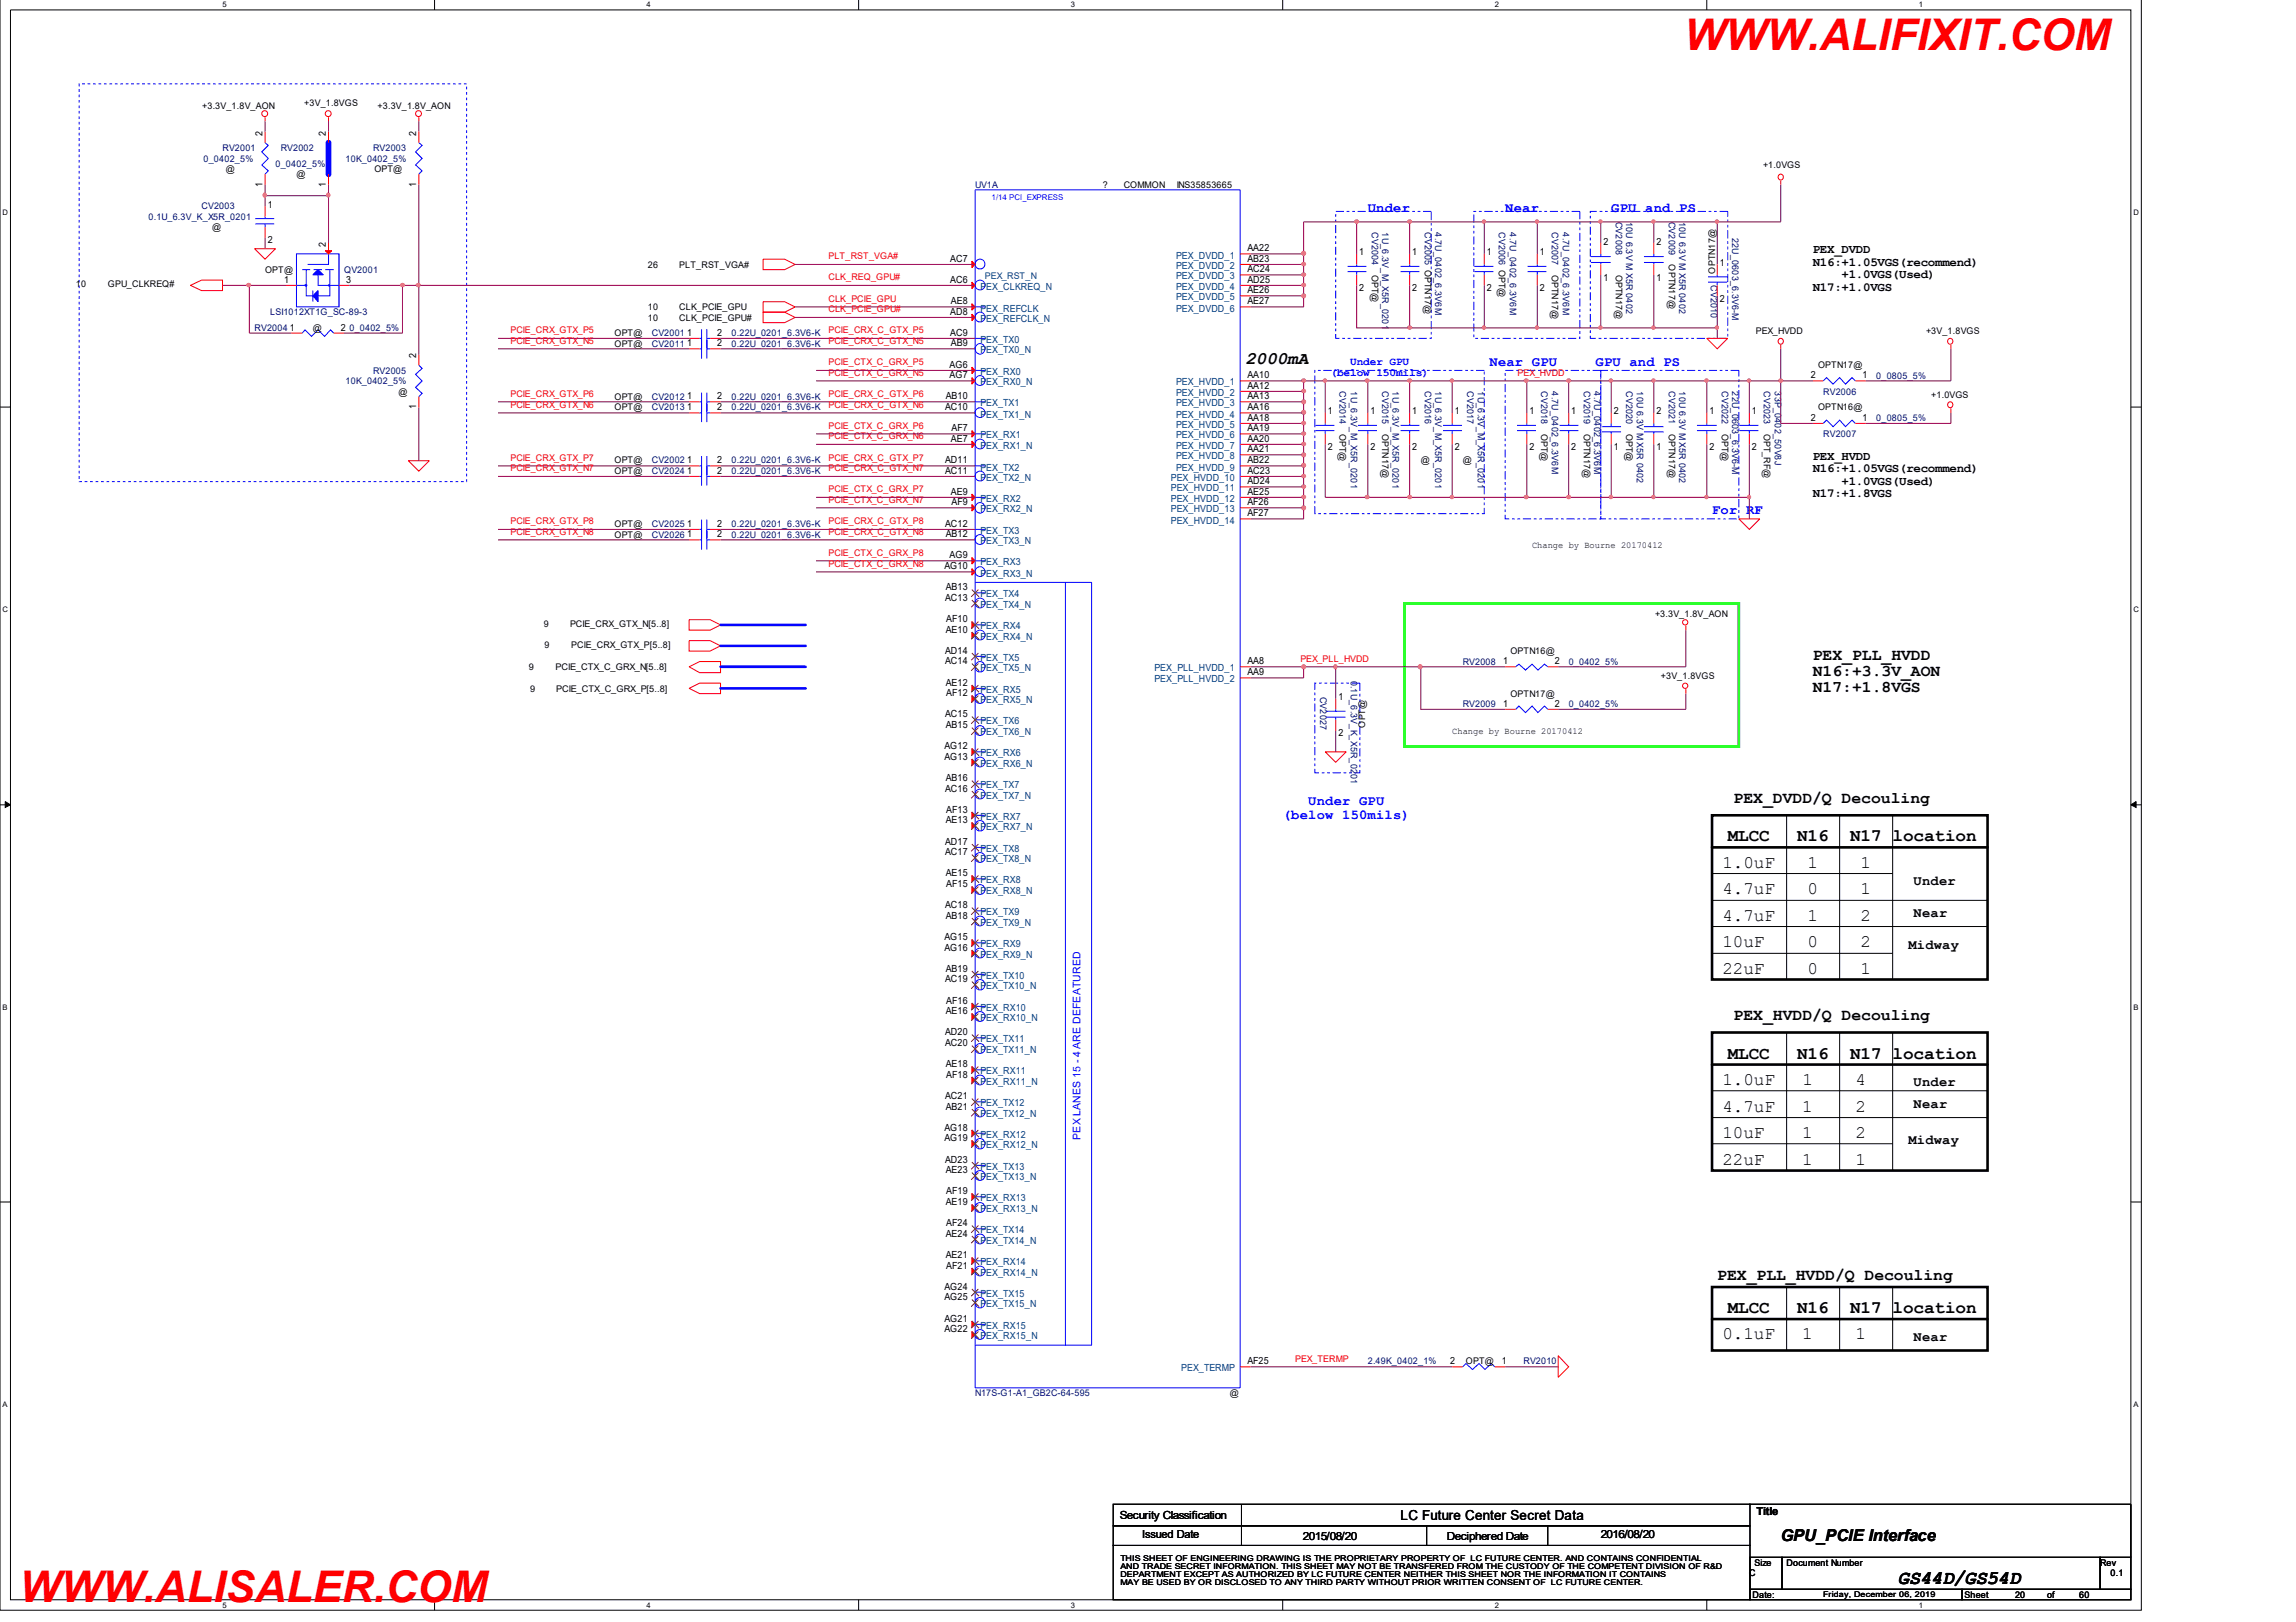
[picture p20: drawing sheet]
<svg xmlns="http://www.w3.org/2000/svg" width="297mm" height="210mm" viewBox="0 0 297 210" stroke-linecap="round" stroke-linejoin="round" font-family="sans-serif">
<defs><g id="words">
<g font-size="5.6" fill="#f00">
<text x="217.9" y="6.4">WWW.ALIFIXIT.COM</text>
<text x="2.5" y="207.3">WWW.ALISALER.COM</text>
</g>
<text font-size="2.5" x="245.5" y="205">GS44D/GS54D</text>
<g font-size="2.3">
<text x="161.1" y="47.1">2000mA</text>
<text x="222.8" y="112.3">1.0uF</text>
<text x="223.5" y="108.8">MLCC</text>
<text x="232.5" y="108.8">N16</text>
<text x="233.9" y="112.3">1</text>
<text x="239.4" y="108.8">N17</text>
<text x="240.7" y="112.3">1</text>
<text x="244.9" y="108.8">location</text>
<text x="222.8" y="119.1">4.7uF</text>
<text x="222.8" y="115.7">4.7uF</text>
<text x="233.9" y="119.1">1</text>
<text x="233.9" y="115.7">0</text>
<text x="240.7" y="119.1">2</text>
<text x="240.7" y="115.7">1</text>
<text x="222.8" y="122.5">10uF</text>
<text x="233.9" y="122.5">0</text>
<text x="240.7" y="122.5">2</text>
<text x="222.8" y="126">22uF</text>
<text x="233.9" y="126">0</text>
<text x="240.7" y="126">1</text>
<text x="223.5" y="137">MLCC</text>
<text x="232.5" y="137">N16</text>
<text x="239.4" y="137">N17 location</text>
<text x="222.8" y="140.4">1.0uF</text>
<text x="222.8" y="143.9">4.7uF</text>
<text x="233.2" y="143.9">1</text>
<text x="233.2" y="140.4">1</text>
<text x="240" y="140.4">4</text>
<text x="240" y="143.9">2</text>
<text x="222.8" y="147.2">10uF</text>
<text x="233.2" y="147.2">1</text>
<text x="240" y="147.2">2</text>
<text x="222.8" y="150.7">22uF</text>
<text x="233.2" y="150.7">1</text>
<text x="240" y="150.7">1</text>
<text x="222.8" y="173.3">0.1uF</text>
<text x="223.5" y="169.9">MLCC</text>
<text x="232.5" y="169.9">N16</text>
<text x="233.2" y="173.3">1</text>
<text x="239.4" y="169.9">N17</text>
<text x="240" y="173.3">1</text>
<text x="244.9" y="169.9">location</text>
</g>
<g font-size="2.1">
<text x="234.5" y="85.4">PEX_PLL_HVDD</text>
<text x="234.5" y="87.5">N16:+3.3V_AON</text>
<text x="234.5" y="89.6">N17:+1.8VGS</text>
<text x="224.3" y="103.9">PEX_DVDD/Q Decouling</text>
<text x="224.3" y="132">PEX_HVDD/Q Decouling</text>
<text x="222.2" y="165.6">PEX_PLL_HVDD/Q Decouling</text>
<text x="230.4" y="199.4">GPU_PCIE Interface</text>
</g>
<g font-size="1.8" fill="#00f">
<text x="177" y="27.4">Under</text>
<text x="194.7" y="27.4">Near</text>
<text x="208.5" y="27.4">GPU and PS</text>
<text x="192.7" y="47.3">Near GPU</text>
<text x="206.4" y="47.3">GPU and PS</text>
<text x="221.5" y="66.5">For RF</text>
<text x="165.9" y="106">(below 150mils)</text>
<text x="169.2" y="104.2">Under GPU</text>
</g>
<g font-size="1.8">
<text x="247.6" y="114.5">Under</text>
<text x="247.6" y="118.6">Near</text>
<text x="246.9" y="122.8">Midway</text>
<text x="247.6" y="140.6">Under</text>
<text x="247.6" y="143.4">Near</text>
<text x="246.9" y="148.1">Midway</text>
<text x="247.6" y="173.5">Near</text>
<text x="181.2" y="196.7">LC Future Center Secret Data</text>
</g>
<g font-size="1.6">
<text x="234.5" y="32.8">PEX_DVDD</text>
<text x="234.5" y="34.4">N16:+1.05VGS(recommend)</text>
<text x="238.3" y="36">+1.0VGS(Used)</text>
<text x="234.5" y="37.6">N17:+1.0VGS</text>
<text x="234.5" y="59.5">PEX_HVDD</text>
<text x="234.5" y="61.1">N16:+1.05VGS(recommend)</text>
<text x="234.5" y="64.4">N17:+1.8VGS</text>
<text x="238.3" y="62.8">+1.0VGS(Used)</text>
</g>
<g font-size="1.4" fill="#00f">
<text x="174.7" y="47.2">Under GPU</text>
<text x="172.1" y="48.6">(below 150mils)</text>
<text x="139.8" y="147.5" transform="rotate(-90 139.8 147.5)">PEX LANES 15 - 4 ARE DEFEATURED</text>
</g>
<g font-size="1.4">
<text x="144.9" y="196.5">Security Classification</text>
<text x="227.2" y="196.1">Title</text>
<text x="147.7" y="199.1">Issued Date</text>
<text x="168.6" y="199.2">2015/08/20</text>
<text x="187.2" y="199.2">Deciphered Date</text>
<text x="207.1" y="199.1">2016/08/20</text>
</g>
<g font-size="1.3">
<text x="34" y="17.5" transform="rotate(-90 34 17.5)">2</text>
<text x="42.2" y="17.5" transform="rotate(-90 42.2 17.5)">2</text>
<text x="53.8" y="17.5" transform="rotate(-90 53.8 17.5)">2</text>
<text x="34" y="24.1" transform="rotate(-90 34 24.1)">1</text>
<text x="34.6" y="26.9">1</text>
<text x="42.2" y="24.1" transform="rotate(-90 42.2 24.1)">1</text>
<text x="53.8" y="24.1" transform="rotate(-90 53.8 24.1)">1</text>
<text x="34.6" y="31.5">2</text>
<text x="42.2" y="31.9" transform="rotate(-90 42.2 31.9)">2</text>
<text x="122.9" y="33.9">AC7</text>
<text x="161.4" y="35.2">AC24</text>
<text x="161.4" y="33.9">AB23</text>
<text x="161.4" y="32.5">AA22</text>
<text x="175.9" y="33">1</text>
<text x="182.7" y="33">1</text>
<text x="192.4" y="33">1</text>
<text x="199.2" y="33">1</text>
<text x="207.4" y="31.7">2</text>
<text x="214.3" y="31.7">2</text>
<text x="222.5" y="34.4">1</text>
<text x="36.7" y="36.6">1</text>
<text x="44.8" y="36.6">3</text>
<text x="122.9" y="40.7">AD8</text>
<text x="122.9" y="36.6">AC6</text>
<text x="123" y="39.4">AE8</text>
<text x="161.4" y="39.4">AE27</text>
<text x="161.4" y="37.9">AE26</text>
<text x="161.4" y="36.6">AD25</text>
<text x="175.9" y="37.7">2</text>
<text x="182.7" y="37.7">2</text>
<text x="192.4" y="37.7">2</text>
<text x="199.2" y="37.7">2</text>
<text x="207.4" y="36.3">1</text>
<text x="214.3" y="36.3">1</text>
<text x="222.5" y="39">2</text>
<text x="37.5" y="42.8">1</text>
<text x="44.1" y="42.8">2</text>
<text x="53.8" y="46.3" transform="rotate(-90 53.8 46.3)">2</text>
<text x="88.9" y="44.8">1</text>
<text x="88.9" y="43.4">1</text>
<text x="92.8" y="44.8">2</text>
<text x="92.8" y="43.4">2</text>
<text x="122.9" y="47.6">AG6</text>
<text x="122.9" y="43.4">AC9</text>
<text x="123" y="44.8">AB9</text>
<text x="53.8" y="52.9" transform="rotate(-90 53.8 52.9)">1</text>
<text x="88.9" y="51.7">1</text>
<text x="88.9" y="53.1">1</text>
<text x="92.8" y="51.7">2</text>
<text x="92.8" y="53.1">2</text>
<text x="122.3" y="53.1">AC10</text>
<text x="122.3" y="51.7">AB10</text>
<text x="122.9" y="49">AG7</text>
<text x="161.4" y="53.1">AA16</text>
<text x="161.4" y="51.7">AA13</text>
<text x="161.4" y="50.3">AA12</text>
<text x="161.4" y="49">AA10</text>
<text x="171.8" y="53.6">1</text>
<text x="177.3" y="53.6">1</text>
<text x="182.7" y="53.6">1</text>
<text x="188.2" y="53.6">1</text>
<text x="197.9" y="53.6">1</text>
<text x="203.3" y="53.6">1</text>
<text x="208.8" y="53.6">2</text>
<text x="214.3" y="53.6">2</text>
<text x="221.1" y="53.6">1</text>
<text x="226.7" y="53.6">1</text>
<text x="234.3" y="49">2</text>
<text x="241" y="49">1</text>
<text x="88.9" y="60">1</text>
<text x="92.8" y="60">2</text>
<text x="122.3" y="60">AD11</text>
<text x="123" y="57.2">AE7</text>
<text x="123.1" y="55.8">AF7</text>
<text x="161.4" y="60">AB22</text>
<text x="161.4" y="58.5">AA21</text>
<text x="161.4" y="57.2">AA20</text>
<text x="161.4" y="55.8">AA19</text>
<text x="161.4" y="54.5">AA18</text>
<text x="171.8" y="58.3">2</text>
<text x="177.3" y="58.3">2</text>
<text x="182.7" y="58.3">2</text>
<text x="188.2" y="58.3">2</text>
<text x="197.9" y="58.3">2</text>
<text x="203.3" y="58.3">2</text>
<text x="208.8" y="58.3">1</text>
<text x="214.3" y="58.3">1</text>
<text x="221.1" y="58.3">2</text>
<text x="226.7" y="58.3">2</text>
<text x="234.3" y="54.5">2</text>
<text x="241" y="54.5">1</text>
<text x="88.9" y="61.3">1</text>
<text x="92.8" y="61.3">2</text>
<text x="122.3" y="61.3">AC11</text>
<text x="123" y="64">AE9</text>
<text x="123.1" y="65.4">AF9</text>
<text x="161.4" y="65.4">AF26</text>
<text x="161.4" y="64">AE25</text>
<text x="161.4" y="62.7">AD24</text>
<text x="161.4" y="61.3">AC23</text>
<text x="88.9" y="68.2">1</text>
<text x="88.9" y="69.5">1</text>
<text x="92.8" y="68.2">2</text>
<text x="92.8" y="69.5">2</text>
<text x="122.3" y="68.2">AC12</text>
<text x="122.3" y="69.5">AB12</text>
<text x="161.4" y="66.8">AF27</text>
<text x="122.2" y="73.7">AG10</text>
<text x="122.3" y="77.7">AC13</text>
<text x="122.3" y="76.4">AB13</text>
<text x="122.9" y="72.2">AG9</text>
<text x="122.3" y="81.9">AE10</text>
<text x="122.4" y="80.5">AF10</text>
<text x="122.3" y="86">AC14</text>
<text x="122.3" y="84.6">AD14</text>
<text x="122.3" y="88.7">AE12</text>
<text x="161.4" y="87.4">AA9</text>
<text x="161.4" y="86">AA8</text>
<text x="194.5" y="86">1</text>
<text x="201.2" y="86">2</text>
<text x="122.3" y="92.8">AC15</text>
<text x="122.3" y="94.2">AB15</text>
<text x="122.4" y="90.1">AF12</text>
<text x="173.1" y="90.6">1</text>
<text x="173.1" y="95.3">2</text>
<text x="194.5" y="91.5">1</text>
<text x="201.2" y="91.5">2</text>
<text x="122.2" y="98.3">AG13</text>
<text x="122.2" y="97">AG12</text>
<text x="122.3" y="101.1">AB16</text>
<text x="122.3" y="102.5">AC16</text>
<text x="122.3" y="106.5">AE13</text>
<text x="122.4" y="105.2">AF13</text>
<text x="122.3" y="110.7">AC17</text>
<text x="122.3" y="109.3">AD17</text>
<text x="122.3" y="113.4">AE15</text>
<text x="122.3" y="117.5">AC18</text>
<text x="122.3" y="118.9">AB18</text>
<text x="122.4" y="114.8">AF15</text>
<text x="122.2" y="123">AG16</text>
<text x="122.2" y="121.7">AG15</text>
<text x="122.3" y="125.7">AB19</text>
<text x="122.3" y="127.1">AC19</text>
<text x="122.3" y="131.2">AE16</text>
<text x="122.4" y="129.9">AF16</text>
<text x="122.3" y="135.4">AC20</text>
<text x="122.3" y="134">AD20</text>
<text x="122.3" y="142.3">AC21</text>
<text x="122.3" y="143.6">AB21</text>
<text x="122.3" y="138.1">AE18</text>
<text x="122.4" y="139.5">AF18</text>
<text x="122.2" y="147.7">AG19</text>
<text x="122.2" y="146.3">AG18</text>
<text x="122.3" y="150.5">AD23</text>
<text x="122.3" y="156">AE19</text>
<text x="122.3" y="151.8">AE23</text>
<text x="122.4" y="154.5">AF19</text>
<text x="122.3" y="160">AE24</text>
<text x="122.4" y="158.7">AF24</text>
<text x="122.2" y="166.9">AG24</text>
<text x="122.3" y="162.8">AE21</text>
<text x="122.4" y="164.2">AF21</text>
<text x="122.2" y="172.4">AG22</text>
<text x="122.2" y="171">AG21</text>
<text x="122.2" y="168.2">AG25</text>
<text x="161.4" y="176.5">AF25</text>
<text x="187.6" y="176.5">2</text>
<text x="194.3" y="176.5">1</text>
</g>
<g font-size="1.3" fill="#004080">
<text x="152.1" y="34.8">PEX_DVDD_2</text>
<text x="152.1" y="33.5">PEX_DVDD_1</text>
<text x="126.8" y="41.7">PEX_REFCLK_N</text>
<text x="126.8" y="40.3">PEX_REFCLK</text>
<text x="126.8" y="37.5">PEX_CLKREQ_N</text>
<text x="152.1" y="40.3">PEX_DVDD_6</text>
<text x="152.1" y="38.9">PEX_DVDD_5</text>
<text x="152.1" y="37.5">PEX_DVDD_4</text>
<text x="152.1" y="36.2">PEX_DVDD_3</text>
<text x="126.8" y="45.7">PEX_TX0_N</text>
<text x="126.8" y="44.4">PEX_TX0</text>
<text x="126.8" y="52.6">PEX_TX1</text>
<text x="126.8" y="49.9">PEX_RX0_N</text>
<text x="126.8" y="48.5">PEX_RX0</text>
<text x="152.1" y="52.6">PEX_HVDD_3</text>
<text x="152.1" y="51.2">PEX_HVDD_2</text>
<text x="152.1" y="49.9">PEX_HVDD_1</text>
<text x="126.8" y="58.1">PEX_RX1_N</text>
<text x="126.8" y="56.7">PEX_RX1</text>
<text x="126.8" y="54">PEX_TX1_N</text>
<text x="152.1" y="59.5">PEX_HVDD_8</text>
<text x="152.1" y="58.1">PEX_HVDD_7</text>
<text x="152.1" y="56.7">PEX_HVDD_6</text>
<text x="152.1" y="55.4">PEX_HVDD_5</text>
<text x="152.1" y="54">PEX_HVDD_4</text>
<text x="126.8" y="65">PEX_RX2</text>
<text x="126.8" y="62.2">PEX_TX2_N</text>
<text x="126.8" y="60.9">PEX_TX2</text>
<text x="151.5" y="65">PEX_HVDD_12</text>
<text x="151.5" y="63.6">PEX_HVDD_11</text>
<text x="151.5" y="62.2">PEX_HVDD_10</text>
<text x="152.1" y="60.9">PEX_HVDD_9</text>
<text x="126.8" y="70.5">PEX_TX3_N</text>
<text x="126.8" y="69.1">PEX_TX3</text>
<text x="126.8" y="66.3">PEX_RX2_N</text>
<text x="151.5" y="67.7">PEX_HVDD_14</text>
<text x="151.5" y="66.3">PEX_HVDD_13</text>
<text x="126.8" y="77.3">PEX_TX4</text>
<text x="126.8" y="74.6">PEX_RX3_N</text>
<text x="126.8" y="73.2">PEX_RX3</text>
<text x="126.8" y="82.8">PEX_RX4_N</text>
<text x="126.8" y="81.5">PEX_RX4</text>
<text x="126.8" y="78.7">PEX_TX4_N</text>
<text x="126.8" y="89.7">PEX_RX5</text>
<text x="126.8" y="86.9">PEX_TX5_N</text>
<text x="126.8" y="85.5">PEX_TX5</text>
<text x="149.4" y="88.3">PEX_PLL_HVDD_2</text>
<text x="149.4" y="86.9">PEX_PLL_HVDD_1</text>
<text x="126.8" y="95.2">PEX_TX6_N</text>
<text x="126.8" y="93.7">PEX_TX6</text>
<text x="126.8" y="91">PEX_RX5_N</text>
<text x="126.8" y="99.2">PEX_RX6_N</text>
<text x="126.8" y="97.9">PEX_RX6</text>
<text x="126.8" y="107.5">PEX_RX7_N</text>
<text x="126.8" y="106.1">PEX_RX7</text>
<text x="126.8" y="103.4">PEX_TX7_N</text>
<text x="126.8" y="102">PEX_TX7</text>
<text x="126.8" y="111.6">PEX_TX8_N</text>
<text x="126.8" y="110.3">PEX_TX8</text>
<text x="126.8" y="119.8">PEX_TX9_N</text>
<text x="126.8" y="118.5">PEX_TX9</text>
<text x="126.8" y="115.8">PEX_RX8_N</text>
<text x="126.8" y="114.3">PEX_RX8</text>
<text x="126.8" y="124">PEX_RX9_N</text>
<text x="126.8" y="122.6">PEX_RX9</text>
<text x="126.8" y="130.8">PEX_RX10</text>
<text x="126.8" y="128">PEX_TX10_N</text>
<text x="126.8" y="126.7">PEX_TX10</text>
<text x="126.8" y="136.3">PEX_TX11_N</text>
<text x="126.8" y="134.9">PEX_TX11</text>
<text x="126.8" y="132.2">PEX_RX10_N</text>
<text x="126.8" y="143.2">PEX_TX12</text>
<text x="126.8" y="140.4">PEX_RX11_N</text>
<text x="126.8" y="139">PEX_RX11</text>
<text x="126.8" y="148.6">PEX_RX12_N</text>
<text x="126.8" y="147.2">PEX_RX12</text>
<text x="126.8" y="144.5">PEX_TX12_N</text>
<text x="126.8" y="155.5">PEX_RX13</text>
<text x="126.8" y="152.8">PEX_TX13_N</text>
<text x="126.8" y="151.4">PEX_TX13</text>
<text x="126.8" y="161">PEX_TX14_N</text>
<text x="126.8" y="159.6">PEX_TX14</text>
<text x="126.8" y="156.9">PEX_RX13_N</text>
<text x="126.8" y="167.8">PEX_TX15</text>
<text x="126.8" y="165.1">PEX_RX14_N</text>
<text x="126.8" y="163.8">PEX_RX14</text>
<text x="126.8" y="173.3">PEX_RX15_N</text>
<text x="126.8" y="172">PEX_RX15</text>
<text x="126.8" y="169.2">PEX_TX15_N</text>
<text x="152.8" y="177.5">PEX_TERMP</text>
</g>
<g font-size="1.2">
<text x="26.2" y="14.1">+3.3V_1.8V_AON</text>
<text x="39.4" y="13.7">+3V_1.8VGS</text>
<text x="48.9" y="14.1">+3.3V_1.8V_AON</text>
<text x="29.2" y="22.3">@</text>
<text x="38.4" y="23">@</text>
<text x="48.4" y="22.3">OPT@</text>
<text x="228.1" y="21.7">+1.0VGS</text>
<text x="27.4" y="29.8">@</text>
<text x="142.7" y="24.3">?</text>
<text x="145.4" y="24.3">COMMON</text>
<text x="152.2" y="24.3">INS35853665</text>
<text x="34.3" y="35.3">OPT@</text>
<text x="83.8" y="34.6">26</text>
<text x="87.9" y="34.6">PLT_RST_VGA#</text>
<text x="177.5" y="35.6" transform="rotate(90 177.5 35.6)">OPT@</text>
<text x="200.7" y="35.6" transform="rotate(90 200.7 35.6)">OPTN17@</text>
<text x="209" y="35.6" transform="rotate(90 209 35.6)">OPTN17@</text>
<text x="215.9" y="34.2" transform="rotate(90 215.9 34.2)">OPTN17@</text>
<text x="221.9" y="35.4" transform="rotate(-90 221.9 35.4)">OPTN17@</text>
<text x="9.8" y="37.2">10</text>
<text x="14" y="37.2">GPU_CLKREQ#</text>
<text x="83.8" y="40.1">10</text>
<text x="83.8" y="41.5">10</text>
<text x="87.9" y="40.1">CLK_PCIE_GPU</text>
<text x="87.9" y="41.5">CLK_PCIE_GPU#</text>
<text x="40.5" y="42.9">@</text>
<text x="79.5" y="44.9">OPT@</text>
<text x="79.5" y="43.5">OPT@</text>
<text x="227.2" y="43.3">PEX_HVDD</text>
<text x="235.2" y="47.7">OPTN17@</text>
<text x="249.2" y="43.3">+3V_1.8VGS</text>
<text x="51.6" y="51.1">@</text>
<text x="79.5" y="51.7">OPT@</text>
<text x="79.5" y="53.1">OPT@</text>
<text x="235.2" y="53.1">OPTN16@</text>
<text x="249.9" y="51.5">+1.0VGS</text>
<text x="79.5" y="60">OPT@</text>
<text x="173.3" y="56.1" transform="rotate(90 173.3 56.1)">OPT@</text>
<text x="178.8" y="56.1" transform="rotate(90 178.8 56.1)">OPTN17@</text>
<text x="183.8" y="60">@</text>
<text x="189.2" y="60">@</text>
<text x="199.4" y="56.1" transform="rotate(90 199.4 56.1)">OPT@</text>
<text x="204.9" y="56.1" transform="rotate(90 204.9 56.1)">OPTN17@</text>
<text x="210.4" y="56.1" transform="rotate(90 210.4 56.1)">OPT@</text>
<text x="215.9" y="56.1" transform="rotate(90 215.9 56.1)">OPTN17@</text>
<text x="222.8" y="56.1" transform="rotate(90 222.8 56.1)">OPT@</text>
<text x="228.2" y="56.1" transform="rotate(90 228.2 56.1)">OPT_RF@</text>
<text x="79.5" y="61.4">OPT@</text>
<text x="79.5" y="68.3">OPT@</text>
<text x="79.5" y="69.6">OPT@</text>
<text x="198.2" y="71">Change by Bourne 20170412</text>
<text x="70.4" y="81.1">9</text>
<text x="70.4" y="83.8">9</text>
<text x="73.7" y="81.1">PCIE_CRX_GTX_N[5..8]</text>
<text x="73.9" y="83.8">PCIE_CRX_GTX_P[5..8]</text>
<text x="214.1" y="79.9">+3.3V_1.8V_AON</text>
<text x="68.4" y="86.7">9</text>
<text x="68.6" y="89.5">9</text>
<text x="71.9" y="86.7">PCIE_CTX_C_GRX_N[5..8]</text>
<text x="72" y="89.5">PCIE_CTX_C_GRX_P[5..8]</text>
<text x="195.4" y="84.7">OPTN16@</text>
<text x="214.9" y="87.8">+3V_1.8VGS</text>
<text x="176.6" y="94.2" transform="rotate(-90 176.6 94.2)">OPT@</text>
<text x="187.9" y="95">Change by Bourne 20170412</text>
<text x="195.4" y="90.2">OPTN17@</text>
<text x="189.7" y="176.5">OPT@</text>
<text x="159.1" y="180.7">@</text>
<text x="226.3" y="204">C</text>
<text x="227" y="202.6">Size</text>
<text x="231.1" y="202.6">Document Number</text>
<text x="271.7" y="202.6">Rev</text>
<text x="273" y="204">0.1</text>
<text x="226.7" y="206.8">Date:</text>
<text x="254.2" y="206.8">Sheet</text>
<text x="260.7" y="206.8">20</text>
<text x="264.8" y="206.8">of</text>
<text x="269" y="206.8">60</text>
</g>
<g font-size="1.2" fill="#000080">
<text x="26.3" y="20.9">0_0402_5%</text>
<text x="28.8" y="19.6">RV2001</text>
<text x="35.6" y="21.6">0_0402_5%</text>
<text x="36.3" y="19.6">RV2002</text>
<text x="44.7" y="20.9">10K_0402_5%</text>
<text x="48.3" y="19.6">RV2003</text>
<text x="19.2" y="28.5">0.1U_6.3V_K_X5R_0201</text>
<text x="26.1" y="27.1">CV2003</text>
<text x="126.2" y="24.3">UV1A</text>
<text x="209" y="28.7" transform="rotate(90 209 28.7)">CV2008</text>
<text x="210.4" y="28.7" transform="rotate(90 210.4 28.7)">10U 6.3V M X5R 0402</text>
<text x="215.9" y="28.7" transform="rotate(90 215.9 28.7)">CV2009</text>
<text x="217.3" y="28.7" transform="rotate(90 217.3 28.7)">10U 6.3V M X5R 0402</text>
<text x="44.5" y="35.3">QV2001</text>
<text x="177.5" y="30.1" transform="rotate(90 177.5 30.1)">CV2004</text>
<text x="178.8" y="30.1" transform="rotate(90 178.8 30.1)">1U_6.3V_M_X5R_0201</text>
<text x="184.3" y="30.1" transform="rotate(90 184.3 30.1)">CV2005 OPTN17@</text>
<text x="185.7" y="30.1" transform="rotate(90 185.7 30.1)">4.7U_0402_6.3V6M</text>
<text x="193.9" y="30.1" transform="rotate(90 193.9 30.1)">CV2006 OPT@</text>
<text x="195.3" y="30.1" transform="rotate(90 195.3 30.1)">4.7U_0402_6.3V6M</text>
<text x="200.7" y="30.1" transform="rotate(90 200.7 30.1)">CV2007</text>
<text x="202.2" y="30.1" transform="rotate(90 202.2 30.1)">4.7U_0402_6.3V6M</text>
<text x="224.1" y="30.7" transform="rotate(90 224.1 30.7)">22U_0603_6.3V6-M</text>
<text x="35" y="40.8">LSI1012XT1G_SC-89-3</text>
<text x="221.3" y="36.9" transform="rotate(90 221.3 36.9)">CV2010</text>
<text x="32.9" y="42.9">RV2004</text>
<text x="45.2" y="42.9">0_0402_5%</text>
<text x="84.3" y="44.9">CV2011</text>
<text x="84.3" y="43.5">CV2001</text>
<text x="94.7" y="44.9">0.22U_0201_6.3V6-K</text>
<text x="94.7" y="43.5">0.22U_0201_6.3V6-K</text>
<text x="44.7" y="49.7">10K_0402_5%</text>
<text x="48.3" y="48.4">RV2005</text>
<text x="84.3" y="51.7">CV2012</text>
<text x="84.3" y="53.1">CV2013</text>
<text x="94.7" y="51.7">0.22U_0201_6.3V6-K</text>
<text x="94.7" y="53.1">0.22U_0201_6.3V6-K</text>
<text x="173.3" y="50.6" transform="rotate(90 173.3 50.6)">CV2014</text>
<text x="174.8" y="50.6" transform="rotate(90 174.8 50.6)">1U_6.3V_M_X5R_0201</text>
<text x="178.8" y="50.6" transform="rotate(90 178.8 50.6)">CV2015</text>
<text x="180.2" y="50.6" transform="rotate(90 180.2 50.6)">1U_6.3V_M_X5R_0201</text>
<text x="184.3" y="50.6" transform="rotate(90 184.3 50.6)">CV2016</text>
<text x="185.7" y="50.6" transform="rotate(90 185.7 50.6)">1U_6.3V_M_X5R_0201</text>
<text x="189.8" y="50.6" transform="rotate(90 189.8 50.6)">CV2017</text>
<text x="191.2" y="50.6" transform="rotate(90 191.2 50.6)">1U_6.3V_M_X5R_0201</text>
<text x="199.4" y="50.6" transform="rotate(90 199.4 50.6)">CV2018</text>
<text x="200.7" y="50.6" transform="rotate(90 200.7 50.6)">4.7U_0402_6.3V6M</text>
<text x="204.9" y="50.6" transform="rotate(90 204.9 50.6)">CV2019</text>
<text x="206.2" y="50.6" transform="rotate(90 206.2 50.6)">4.7U_0402_6.3V6M</text>
<text x="210.4" y="50.6" transform="rotate(90 210.4 50.6)">CV2020</text>
<text x="211.8" y="50.6" transform="rotate(90 211.8 50.6)">10U 6.3V M X5R 0402</text>
<text x="215.9" y="50.6" transform="rotate(90 215.9 50.6)">CV2021</text>
<text x="217.3" y="50.6" transform="rotate(90 217.3 50.6)">10U 6.3V M X5R 0402</text>
<text x="222.8" y="50.6" transform="rotate(90 222.8 50.6)">CV2022</text>
<text x="224.1" y="50.6" transform="rotate(90 224.1 50.6)">22U_0603_6.3V6-M</text>
<text x="228.2" y="50.6" transform="rotate(90 228.2 50.6)">CV2023</text>
<text x="229.6" y="50.6" transform="rotate(90 229.6 50.6)">33P_0402_50V8J</text>
<text x="235.9" y="51.1">RV2006</text>
<text x="242.7" y="49">0_0805_5%</text>
<text x="84.3" y="60">CV2002</text>
<text x="94.7" y="60">0.22U_0201_6.3V6-K</text>
<text x="235.9" y="56.6">RV2007</text>
<text x="242.7" y="54.5">0_0805_5%</text>
<text x="84.3" y="61.4">CV2024</text>
<text x="94.7" y="61.4">0.22U_0201_6.3V6-K</text>
<text x="84.3" y="68.3">CV2025</text>
<text x="84.3" y="69.6">CV2026</text>
<text x="94.7" y="68.3">0.22U_0201_6.3V6-K</text>
<text x="94.7" y="69.6">0.22U_0201_6.3V6-K</text>
<text x="174.8" y="88.1" transform="rotate(90 174.8 88.1)">0.1U_6.3V_K_X5R_0201</text>
<text x="189.2" y="86">RV2008</text>
<text x="202.9" y="86">0_0402_5%</text>
<text x="170.8" y="90.2" transform="rotate(90 170.8 90.2)">CV2027</text>
<text x="189.2" y="91.5">RV2009</text>
<text x="202.9" y="91.5">0_0402_5%</text>
<text x="177" y="176.5">2.49K_0402_1%</text>
<text x="197.1" y="176.5">RV2010</text>
<text x="126.2" y="180.7">N17S-G1-A1_GB2C-64-595</text>
</g>
<g font-size="1.2" fill="#f00">
<text x="107.2" y="33.5">PLT_RST_VGA#</text>
<text x="107.2" y="39">CLK_PCIE_GPU</text>
<text x="107.2" y="40.4">CLK_PCIE_GPU#</text>
<text x="107.2" y="36.3">CLK_REQ_GPU#</text>
<text x="66" y="43.1">PCIE_CRX_GTX_P5</text>
<text x="66" y="44.5">PCIE_CRX_GTX_N5</text>
<text x="107.2" y="47.3">PCIE_CTX_C_GRX_P5</text>
<text x="107.2" y="43.1">PCIE_CRX_C_GTX_P5</text>
<text x="107.2" y="44.5">PCIE_CRX_C_GTX_N5</text>
<text x="66" y="51.3">PCIE_CRX_GTX_P6</text>
<text x="66" y="52.8">PCIE_CRX_GTX_N6</text>
<text x="107.2" y="48.6">PCIE_CTX_C_GRX_N5</text>
<text x="107.2" y="51.3">PCIE_CRX_C_GTX_P6</text>
<text x="107.2" y="52.8">PCIE_CRX_C_GTX_N6</text>
<text x="196.3" y="48.6">PEX_HVDD</text>
<text x="66" y="59.6">PCIE_CRX_GTX_P7</text>
<text x="107.2" y="56.8">PCIE_CTX_C_GRX_N6</text>
<text x="107.2" y="55.5">PCIE_CTX_C_GRX_P6</text>
<text x="107.2" y="59.6">PCIE_CRX_C_GTX_P7</text>
<text x="66" y="61">PCIE_CRX_GTX_N7</text>
<text x="107.2" y="65">PCIE_CTX_C_GRX_N7</text>
<text x="107.2" y="63.7">PCIE_CTX_C_GRX_P7</text>
<text x="107.2" y="61">PCIE_CRX_C_GTX_N7</text>
<text x="66" y="69.2">PCIE_CRX_GTX_N8</text>
<text x="66" y="67.8">PCIE_CRX_GTX_P8</text>
<text x="107.2" y="71.9">PCIE_CTX_C_GRX_P8</text>
<text x="107.2" y="69.2">PCIE_CRX_C_GTX_N8</text>
<text x="107.2" y="67.8">PCIE_CRX_C_GTX_P8</text>
<text x="107.2" y="73.3">PCIE_CTX_C_GRX_N8</text>
<text x="168.2" y="85.6">PEX_PLL_HVDD</text>
<text x="167.6" y="176.2">PEX_TERMP</text>
</g>
<text font-size="1.2" fill="#004080" x="127.4" y="36.2">PEX_RST_N</text>
<g font-size="1">
<text x="28.8" y=".9">5</text>
<text x="83.7" y=".9">4</text>
<text x="138.5" y=".9">3</text>
<text x="193.4" y=".9">2</text>
<text x="248.2" y=".9">1</text>
<text x=".3" y="27.8">D</text>
<text x="276" y="27.8">D</text>
<text x=".3" y="79.2">C</text>
<text x="276" y="79.2">C</text>
<text x=".3" y="130.7">B</text>
<text x="276" y="130.7">B</text>
<text x=".3" y="182">A</text>
<text x="276" y="182">A</text>
<text x="144.9" y="202">THIS SHEET OF ENGINEERING DRAWING IS THE PROPRIETARY PROPERTY OF LC FUTURE CENTER. AND CONTAINS CONFIDENTIAL</text>
<text x="144.9" y="203">AND TRADE SECRET INFORMATION. THIS SHEET MAY NOT BE TRANSFERED FROM THE CUSTODY OF THE COMPETENT DIVISION OF R&amp;D</text>
<text x="28.8" y="208">5</text>
<text x="83.7" y="208">4</text>
<text x="138.5" y="208">3</text>
<text x="144.9" y="204.1">DEPARTMENT EXCEPT AS AUTHORIZED BY LC FUTURE CENTER NEITHER THIS SHEET NOR THE INFORMATION IT CONTAINS</text>
<text x="144.9" y="205.1">MAY BE USED BY OR DISCLOSED TO ANY THIRD PARTY WITHOUT PRIOR WRITTEN CONSENT OF LC FUTURE CENTER.</text>
<text x="193.4" y="208">2</text>
<text x="235.9" y="206.7">Friday, December 06, 2019</text>
<text x="248.2" y="208">1</text>
</g>
<text font-size="1" fill="#00f" x="128.3" y="25.9">1/14 PCI_EXPRESS</text>
</g></defs>
<path d="M0 -.1v208.5h277v-208.5M1.4 1.3h274.3v205.7h-274.3z" fill="none" stroke="#000" stroke-width=".13"/>
<g fill="#fff">
<path d="M28.8 .1h.4v1h-.4z"/>
<path d="M28.8 207.2h.4v1h-.4z"/>
</g>
<path d="M56.2 -.1v1.4M56.2 207v1.4" fill="none" stroke="#000" stroke-width=".13"/>
<g fill="#fff">
<path d="M83.7 .1h.4v1h-.4z"/>
<path d="M83.7 207.2h.4v1h-.4z"/>
</g>
<path d="M111.1 -.1v1.4M111.1 207v1.4" fill="none" stroke="#000" stroke-width=".13"/>
<g fill="#fff">
<path d="M138.5 .1h.4v1h-.4z"/>
<path d="M138.5 207.2h.4v1h-.4z"/>
</g>
<path d="M165.9 -.1v1.4M165.9 207v1.4" fill="none" stroke="#000" stroke-width=".13"/>
<g fill="#fff">
<path d="M193.4 .1h.4v1h-.4z"/>
<path d="M193.4 207.2h.4v1h-.4z"/>
</g>
<path d="M220.8 -.1v1.4M220.8 207v1.4" fill="none" stroke="#000" stroke-width=".13"/>
<g fill="#fff">
<path d="M248.2 .1h.5v1h-.5z"/>
<path d="M248.2 207.2h.5v1h-.5z"/>
<path d="M.3 26.9h.5v1.1h-.5z"/>
<path d="M276 26.9h.5v1.1h-.5z"/>
<path d="M.3 78.3h.5v1h-.5z"/>
<path d="M276 78.3h.5v1h-.5z"/>
</g>
<path d="M0 52.7h1.4M275.7 52.7h1.3" fill="none" stroke="#000" stroke-width=".13"/>
<g fill="#fff">
<path d="M.3 129.8h.5v1h-.5z"/>
<path d="M276 129.8h.5v1h-.5z"/>
</g>
<path d="M0 104.2h1.4M275.7 104.2h1.3" fill="none" stroke="#000" stroke-width=".13"/>
<path d="M.7 103.7l.7 .5-.7 .3zM275.7 104.2l.7-.5v.8z" fill="#000" stroke="#000" stroke-width=".13"/>
<g fill="#fff">
<path d="M.3 181.2h.5v1h-.5z"/>
<path d="M276 181.2h.5v1h-.5z"/>
</g>
<g fill="none" stroke="#000" stroke-width=".13">
<path d="M221.5 113h23.4M221.5 119.9h35.6M221.5 116.5h35.6M231.1 105.5v21.3M238 105.5v21.3M244.9 105.5v21.3M221.5 123.4h23.4M231.1 133.6v17.9M238 133.6v17.9M244.9 133.6v17.9M0 155.5h1.4M221.5 141.2h35.6"/>
<path d="M221.5 148h23.4M221.5 144.6h35.6M275.7 155.5h1.3M231.1 166.6v8.2M238 166.6v8.2M244.9 166.6v8.2M144 194.7h82.4v2.8h-82.4zM144 197.5h82.4v2.5h-82.4zM144 200h82.4v7h-82.4zM160.6 194.7v5.3M184.6 197.5v2.5M200.2 197.5v2.5"/>
<path d="M226.3 194.7h49.4v6.8M226.4 205.7h27.4v1.3h-27.4zM226.4 201.5h4.1v4.2h-4.1zM230.5 201.5h41.2v4.2h-41.2zM253.8 205.7h21.9v1.3h-21.9zM271.7 201.5h4v4.2h-4z"/>
</g>
<path d="M10.2 10.9h50.2v51.4h-50.2z" fill="none" stroke="#00f" stroke-width=".13" stroke-dasharray=".4 .4 .4 .4 .4 .4 .4 .4" stroke-linecap="butt"/>
<path d="M172.8 27.4h12.4v16.4h-12.4zM190.7 27.4h13.7v16.4h-13.7zM205.7 27.4h17.8v16.4h-17.8zM170.1 47.9h21.9v18.6h-21.9zM194.7 47.9h12.4v19.3h-12.4zM207.1 47.9h17.9v19.3h-17.9zM170.1 88.4h5.8v11.6h-5.8z" fill="none" stroke="#00f" stroke-width=".13" stroke-dasharray="1.1 .4 .4 .4 .4 .4" stroke-linecap="butt"/>
<path d="M221.5 105.5h35.6v21.3h-35.6zM221.5 109.7h35.6M221.5 133.6h35.6v17.9h-35.6zM221.5 137.8h35.6M221.5 166.6h35.6v8.2h-35.6zM221.5 170.7h35.6" fill="none" stroke="#000" stroke-width=".34"/>
<path d="M181.7 78.1h43.3v18.5h-43.3z" fill="none" stroke="#0f0" stroke-width=".34"/>
<g fill="none" stroke="#f00" stroke-width=".13">
<path d="M34.3 15.2v.5M34.3 17v1.5M42.5 15.2v.5M42.5 17v1.5M54.2 15.2v.5M54.2 17v1.5M24.6 36.9l1.5-.6h2.7v1.3h-2.7zM32.9 32.2h2.7l-1.3 1.3zM34.3 22.5v1.4M34.3 26.7v1.3M34.3 29.4v1.3M37 36.9h1.4"/>
<path d="M42.5 31.4v1.5M42.5 22.5v1.4M43.9 36.9h1.3M54.2 22.5v1.4M98.7 39h2.8l1.4 .7-1.4 .7h-2.8zM98.7 33.5h2.8l1.4 .7-1.4 .7h-2.8zM126.2 39.7h.1M126.2 36.9h.1M126.2 34.2h.1M160.4 39.7h1.4M160.4 38.3h1.4M160.4 36.9h1.4"/>
<path d="M160.4 35.6h1.4M160.4 34.2h1.4M160.4 32.9h1.4M175.5 32.9v1.3M175.5 35.6v1.3M182.4 32.9v1.3M182.4 35.6v1.3M192 32.9v1.3M192 35.6v1.3M198.9 32.9v1.3M198.9 35.6v1.3M207.1 34.2v1.4"/>
<path d="M207.1 31.4v1.5M214 34.2v1.4M214 31.4v1.5M222.2 34.2v1.4M222.2 36.9v1.4M230.4 23.4v.5M37.7 43.1h1.4M43.2 43.1h1.3M52.8 59.6h2.7l-1.3 1.4zM54.2 51.3v1.5M54.2 45.9v1.4M89.2 45.1h1.3"/>
<path d="M89.2 52h1.3M89.2 53.4h1.3M89.2 43.8h1.3M91.9 45.1h1.3M91.9 52h1.3M91.9 53.4h1.3M91.9 43.8h1.3M98.7 40.4h2.8l1.4 .7-1.4 .7h-2.8zM126.2 57.5h.1M126.2 56.1h.1M126.2 53.4h.1M126.2 52h.1"/>
<path d="M126.2 49.3h.1M126.2 47.9h.1M126.2 45.1h.1M126.2 43.8h.1M126.2 41.1h.1M160.4 58.9h1.4M160.4 57.5h1.4M160.4 56.1h1.4M160.4 54.8h1.4M160.4 53.4h1.4M160.4 52h1.4M160.4 50.6h1.4"/>
<path d="M160.4 49.3h1.4M171.4 53.4v1.4M171.4 56.1v1.4M177 53.4v1.4M177 56.1v1.4M182.4 53.4v1.4M182.4 56.1v1.4M187.9 53.4v1.4M187.9 56.1v1.4M197.5 53.4v1.4M197.5 56.1v1.4M202.9 53.4v1.4"/>
<path d="M202.9 56.1v1.4M208.4 56.1v1.4M208.4 53.4v1.4M214 56.1v1.4M214 53.4v1.4M220.8 43.8h2.7l-1.3 1.3zM220.8 53.4v1.4M220.8 56.1v1.4M226.3 53.4v1.4M226.3 56.1v1.4M230.4 44.6v.5M234.5 49.3h1.4"/>
<path d="M234.5 54.8h1.4M240 49.3h1.4M240 54.8h1.4M252.4 52.8v.6M252.4 44.6v.5M89.2 61.7h1.3M89.2 68.5h1.3M89.2 69.9h1.3M89.2 60.3h1.3M91.9 61.7h1.3M91.9 68.5h1.3M91.9 69.9h1.3"/>
<path d="M91.9 60.3h1.3M126.2 78.1h.1M126.2 76.7h.1M126.2 74h.1M126.2 72.6h.1M126.2 69.9h.1M126.2 68.5h.1M126.2 65.7h.1M126.2 64.4h.1M126.2 61.7h.1M126.2 60.3h.1M160.4 67.2h1.4"/>
<path d="M160.4 65.7h1.4M160.4 64.4h1.4M160.4 63h1.4M160.4 61.7h1.4M160.4 60.3h1.4M225 67.2h2.7l-1.4 1.3zM89.2 86.3l1.3-.7h2.7v1.5h-2.7zM89.2 89.1l1.3-.7h2.7v1.4h-2.7zM89.2 82.9h2.7l1.3 .7-1.3 .7h-2.7zM89.2 80.2h2.7l1.3 .7-1.3 .6h-2.7zM126.2 98.7h.1M126.2 97.3h.1"/>
<path d="M126.2 94.6h.1M126.2 93.1h.1M126.2 90.4h.1M126.2 89.1h.1M126.2 86.3h.1M126.2 84.9h.1M126.2 82.2h.1M126.2 80.9h.1M160.4 87.7h1.4M160.4 86.3h1.4M171.4 97.3h2.8l-1.4 1.4zM172.8 90.4v1.4"/>
<path d="M172.8 93.1v1.5M194.7 91.8h1.4M194.7 86.3h1.4M200.2 91.8h1.4M200.2 86.3h1.4M218.1 81v.5M218.1 89.2v.6M126.2 119.2h.1M126.2 117.9h.1M126.2 115.2h.1M126.2 113.7h.1M126.2 111h.1"/>
<path d="M126.2 109.7h.1M126.2 106.9h.1M126.2 105.5h.1M126.2 102.8h.1M126.2 101.4h.1M126.2 139.8h.1M126.2 138.4h.1M126.2 135.7h.1M126.2 134.3h.1M126.2 131.6h.1M126.2 130.2h.1M126.2 127.4h.1"/>
<path d="M126.2 126.1h.1M126.2 123.4h.1M126.2 122h.1M126.2 159h.1M126.2 156.3h.1M126.2 154.9h.1M126.2 152.2h.1M126.2 150.8h.1M126.2 148h.1M126.2 146.7h.1M126.2 143.9h.1M126.2 142.6h.1"/>
<path d="M126.2 172.7h.1M126.2 171.4h.1M126.2 168.6h.1M126.2 167.2h.1M126.2 164.5h.1M126.2 163.2h.1M126.2 160.4h.1M160.4 176.9h1.4M187.9 176.9h1.3M193.4 176.9h1.3M201.6 175.4l1.3 1.5-1.3 1.3z"/>
<circle cx="34.2" cy="14.7" r=".38"/>
<circle cx="42.5" cy="14.7" r=".38"/>
<circle cx="54.1" cy="14.7" r=".38"/>
<circle cx="230.4" cy="22.9" r=".36"/>
<circle cx="230.4" cy="44.2" r=".36"/>
<circle cx="252.3" cy="44.2" r=".36"/>
<circle cx="252.3" cy="52.4" r=".36"/>
<circle cx="218" cy="88.7" r=".34"/>
<circle cx="218" cy="80.5" r=".34"/>
</g>
<g fill="none" stroke="#00f" stroke-width=".13">
<path d="M34.3 18.5l.4 .3-.8 .9 .8 .8-.8 .9 .8 .7-.4 .4M54.2 18.5l.4 .3-.8 .9 .8 .8-.8 .9 .8 .7-.4 .4M33 29h2.5M33 28.3h2.5M34.3 28v.3M34.3 29v.4M38.4 32.9h5.5v6.8h-5.5zM38.4 36.9h1.2M39.1 34.9h1M39.6 34.9v3.4h.9M40.5 37.6v1.4M40.6 34.9h1.1"/>
<path d="M41.1 35.6v1.3h2.8M42.1 34.9h1.1M42.5 32.9v1.3h-2.7M42.7 34.9v3.4h-1.6M126.2 39.7h1.3M126.2 24.6h34.2v155h-34.2zM160.4 39.7h.1M160.4 38.3h.1M160.4 36.9h.1M160.4 35.6h.1M160.4 34.2h.1M160.4 32.9h.1"/>
<path d="M174.3 35.2h2.5M174.3 34.5h2.5M175.5 34.2v.3M175.5 35.2v.4M181.2 35.2h2.4M181.2 34.5h2.4M182.4 34.2v.3M182.4 35.2v.4M190.8 35.2h2.4M190.8 34.5h2.4M192 34.2v.3M192 35.2v.4"/>
<path d="M197.6 35.2h2.5M197.6 34.5h2.5M198.9 34.2v.3M198.9 35.2v.4M205.8 33.2h2.6M205.8 34h2.6M207.1 34v.2M207.1 32.9v.3M212.7 33.2h2.5M212.7 34h2.5M214 34v.2M214 32.9v.3"/>
<path d="M221 36.5h2.4M221 35.8h2.4M222.2 35.6v.2M222.2 36.5v.4M39.1 43.1l.4-.4 .8 .8 .8-.8 .9 .8 .8-.8 .4 .4M54.2 47.3l.4 .4-.8 .7 .8 .9-.8 .8 .8 .8-.4 .4M90.5 45.1h.3M90.5 52h.3M90.5 53.4h.3M90.5 43.8h.3M90.8 44v2.4M90.8 50.8v2.5"/>
<path d="M90.8 52.2v2.4M90.8 42.6v2.5M90.8 59v2.5M91.4 45.1h.5M91.4 52h.5M91.4 53.4h.5M91.4 43.8h.5M91.4 44v2.4M91.4 50.8v2.5M91.4 52.2v2.4M91.4 42.6v2.5M91.4 59v2.5"/>
<path d="M126.2 52h1.3M126.2 43.8h1.3M126.2 56.1h1.3M126.2 47.9h1.3M160.4 58.9h.1M160.4 57.5h.1M160.4 56.1h.1M160.4 54.8h.1M160.4 53.4h.1M160.4 52h.1M160.4 50.6h.1M160.4 49.3h.1"/>
<path d="M170.2 55.7h2.4M170.2 55h2.4M171.4 54.8v.2M171.4 55.7v.4M175.7 55.7h2.4M175.7 55h2.4M177 54.8v.2M177 55.7v.4M181.2 55.7h2.4M181.2 55h2.4M182.4 54.8v.2M182.4 55.7v.4"/>
<path d="M186.7 55.7h2.4M186.7 55h2.4M187.9 54.8v.2M187.9 55.7v.4M196.3 55.7h2.4M196.3 55h2.4M197.5 54.8v.2M197.5 55.7v.4M201.8 55.7h2.4M201.8 55h2.4M202.9 54.8v.2M202.9 55.7v.4"/>
<path d="M207.3 55.2h2.4M207.3 55.9h2.4M208.4 55.9v.2M208.4 54.8v.4M212.7 55.2h2.5M212.7 55.9h2.5M214 55.9v.2M214 54.8v.4M219.5 55.7h2.6M219.5 55h2.6M220.8 54.8v.2M220.8 55.7v.4"/>
<path d="M225 55.7h2.5M225 55h2.5M226.3 54.8v.2M226.3 55.7v.4M235.9 49.3l.4-.4 .9 .8 .8-.8 .8 .8 .8-.8 .4 .4M235.9 54.8l.4-.4 .9 .8 .8-.8 .8 .8 .8-.8 .4 .4M90.5 61.7h.3M90.5 68.5h.3M90.5 69.9h.3M90.5 60.3h.3M90.8 60.4v2.4M90.8 67.2v2.5"/>
<path d="M90.8 68.6v2.5M91.4 61.7h.5M91.4 68.5h.5M91.4 69.9h.5M91.4 60.3h.5M91.4 60.4v2.4M91.4 67.2v2.5M91.4 68.6v2.5M126.2 76.7h1.3M126.2 68.5h1.3M126.2 60.3h1.3M126.2 72.6h1.3"/>
<path d="M126.2 64.4h1.3M126.2 75.4h15v98.7h-15M137.8 75.4v98.7M160.4 67.2h.1M160.4 65.7h.1M160.4 64.4h.1M160.4 63h.1M160.4 61.7h.1M160.4 60.3h.1M126.2 93.1h1.3M126.2 84.9h1.3M126.2 97.3h1.3"/>
<path d="M126.2 89.1h1.3M126.2 80.9h1.3M160.4 87.7h.1M160.4 86.3h.1M171.5 92.8h2.6M171.5 92h2.6M172.8 91.8v.2M172.8 92.8v.3M196.1 91.8l.4-.4 .9 .8 .8-.8 .8 .8 .8-.8 .4 .4M196.1 86.3l.4-.3 .9 .7 .8-.7 .8 .7 .8-.7 .4 .3M126.2 117.9h1.3M126.2 109.7h1.3"/>
<path d="M126.2 101.4h1.3M126.2 113.7h1.3M126.2 105.5h1.3M126.2 134.3h1.3M126.2 126.1h1.3M126.2 138.4h1.3M126.2 130.2h1.3M126.2 122h1.3M126.2 159h1.3M126.2 150.8h1.3M126.2 142.6h1.3M126.2 154.9h1.3"/>
<path d="M126.2 146.7h1.3M126.2 167.2h1.3M126.2 171.4h1.3M126.2 163.2h1.3M160.4 176.9h.1M189.2 176.9l.5-.4 .8 .7 .8-.7 .8 .7 .9-.7 .4 .4"/>
<circle cx="126.8" cy="34.2" r=".64"/>
<circle cx="126.8" cy="36.9" r=".64"/>
<circle cx="126.8" cy="45.1" r=".65"/>
<circle cx="126.8" cy="41" r=".64"/>
<circle cx="126.8" cy="53.4" r=".64"/>
<circle cx="126.8" cy="57.5" r=".64"/>
<circle cx="126.8" cy="49.2" r=".64"/>
<circle cx="126.8" cy="65.7" r=".65"/>
<circle cx="126.8" cy="61.6" r=".64"/>
<circle cx="126.8" cy="74" r=".64"/>
<circle cx="126.8" cy="69.8" r=".64"/>
<circle cx="126.8" cy="78" r=".64"/>
<circle cx="126.8" cy="86.3" r=".65"/>
<circle cx="126.8" cy="98.6" r=".64"/>
<circle cx="126.8" cy="94.5" r=".64"/>
<circle cx="126.8" cy="90.4" r=".64"/>
<circle cx="126.8" cy="82.2" r=".64"/>
<circle cx="126.8" cy="106.9" r=".65"/>
<circle cx="126.8" cy="102.8" r=".64"/>
<circle cx="126.8" cy="119.2" r=".64"/>
<circle cx="126.8" cy="111" r=".64"/>
<circle cx="126.8" cy="115.1" r=".64"/>
<circle cx="126.8" cy="127.4" r=".65"/>
<circle cx="126.8" cy="123.3" r=".64"/>
<circle cx="126.8" cy="135.7" r=".64"/>
<circle cx="126.8" cy="131.5" r=".64"/>
<circle cx="126.8" cy="139.8" r=".64"/>
<circle cx="126.8" cy="148" r=".65"/>
<circle cx="126.8" cy="152.1" r=".64"/>
<circle cx="126.8" cy="143.9" r=".64"/>
<circle cx="126.8" cy="156.3" r=".64"/>
<circle cx="126.8" cy="168.6" r=".65"/>
<circle cx="126.8" cy="164.5" r=".64"/>
<circle cx="126.8" cy="160.3" r=".64"/>
<circle cx="126.8" cy="172.7" r=".64"/>
</g>
<g fill="#00f" stroke="#00f" stroke-width=".13">
<path d="M40.5 35.6l.6-.7 .7 .7z"/>
<path d="M41.1 37.6v1.4l-.6-.7z"/>
<path d="M39.5 36.9h.2l-.1 .1z" fill-rule="evenodd"/>
<circle cx="42.6" cy="36.9" r=".08"/>
</g>
<g fill="#f00" stroke="#f00" stroke-width=".13">
<path d="M42.1 32.4h.8l-.4 .5z"/>
<path d="M125.7 172.3l.5 .4-.5 .5z"/>
<path d="M125.7 171l.5 .4-.5 .4z"/>
<path d="M125.7 164.1l.5 .4-.5 .4z"/>
<path d="M125.7 162.7l.5 .5-.5 .4z"/>
<path d="M125.7 155.9l.5 .4-.5 .4z"/>
<path d="M125.7 154.4l.5 .5-.5 .4z"/>
<path d="M125.7 147.6l.5 .4-.5 .4z"/>
<path d="M125.7 146.2l.5 .5-.5 .4z"/>
<path d="M125.7 139.4l.5 .4-.5 .4z"/>
<path d="M125.7 138l.5 .4-.5 .5z"/>
<path d="M125.7 131.2l.5 .4-.5 .4z"/>
<path d="M125.7 129.8l.5 .4-.5 .5z"/>
<path d="M125.7 123l.5 .4-.5 .4z"/>
<path d="M125.7 121.6l.5 .4-.5 .4z"/>
<path d="M125.7 114.7l.5 .5-.5 .4z"/>
<path d="M125.7 113.3l.5 .4-.5 .4z"/>
<path d="M125.7 106.4l.5 .5-.5 .4z"/>
<path d="M125.7 105.1l.5 .4-.5 .4z"/>
<path d="M125.7 98.2l.5 .5-.5 .4z"/>
<path d="M125.7 96.9l.5 .4-.5 .4z"/>
<path d="M125.7 90l.5 .4-.5 .5z"/>
<path d="M125.7 88.7l.5 .4-.5 .4z"/>
<path d="M125.7 81.8l.5 .4-.5 .4z"/>
<path d="M125.7 80.4l.5 .5-.5 .4z"/>
<path d="M125.7 73.6l.5 .4-.5 .4z"/>
<path d="M125.7 72.2l.5 .4-.5 .4z"/>
<path d="M125.7 65.3l.5 .4-.5 .4z"/>
<path d="M125.7 63.9l.5 .5-.5 .4z"/>
<path d="M125.7 57.1l.5 .4-.5 .4z"/>
<path d="M125.7 55.7l.5 .4-.5 .5z"/>
<path d="M125.7 48.9l.5 .4-.5 .4z"/>
<path d="M125.7 47.5l.5 .4-.5 .5z"/>
<path d="M125.7 40.7l.5 .4-.5 .4z"/>
<path d="M125.7 39.3l.5 .4-.5 .4z"/>
<path d="M125.7 36.5l.5 .4-.5 .5z"/>
<path d="M125.7 33.8l.5 .4-.5 .4z"/>
</g>
<path d="M42.5 18.5v4" fill="none" stroke="#00f" stroke-width=".76"/>
<g fill="none" stroke="#804000" stroke-width=".13">
<path d="M125.7 77.7l1 .9M125.7 76.3l1 .9M126.6 77.7l-1 .9M126.6 76.3l-1 .9M125.7 98.2l1 1M125.7 96.9l1 .9M125.7 94.2l1 .9M125.7 92.7l1 1M125.7 90l1 .9M125.7 88.7l1 .9M125.7 85.9l1 .9M125.7 84.5l1 .9"/>
<path d="M125.7 81.8l1 .9M125.7 80.4l1 1M126.6 98.2l-1 1M126.6 96.9l-1 .9M126.6 94.2l-1 .9M126.6 92.7l-1 1M126.6 90l-1 .9M126.6 88.7l-1 .9M126.6 85.9l-1 .9M126.6 84.5l-1 .9M126.6 81.8l-1 .9M126.6 80.4l-1 1"/>
<path d="M125.7 118.8l1 .9M125.7 117.4l1 1M125.7 114.7l1 1M125.7 113.3l1 .9M125.7 110.6l1 .9M125.7 109.2l1 1M125.7 106.4l1 1M125.7 105.1l1 .9M125.7 102.4l1 .9M125.7 101l1 1M126.6 118.8l-1 .9M126.6 117.4l-1 1"/>
<path d="M126.6 114.7l-1 1M126.6 113.3l-1 .9M126.6 110.6l-1 .9M126.6 109.2l-1 1M126.6 106.4l-1 1M126.6 105.1l-1 .9M126.6 102.4l-1 .9M126.6 101l-1 1M125.7 139.4l1 .9M125.7 138l1 1M125.7 135.3l1 .9M125.7 133.9l1 .9"/>
<path d="M125.7 131.2l1 .9M125.7 129.8l1 .9M125.7 127l1 .9M125.7 125.7l1 .9M125.7 123l1 .9M125.7 121.6l1 .9M126.6 139.4l-1 .9M126.6 138l-1 1M126.6 135.3l-1 .9M126.6 133.9l-1 .9M126.6 131.2l-1 .9M126.6 129.8l-1 .9"/>
<path d="M126.6 127l-1 .9M126.6 125.7l-1 .9M126.6 123l-1 .9M126.6 121.6l-1 .9M125.7 159.9l1 1M125.7 158.6l1 .9M125.7 155.9l1 .9M125.7 154.4l1 1M125.7 151.7l1 1M125.7 150.4l1 .9M125.7 147.6l1 .9M125.7 146.2l1 1"/>
<path d="M125.7 143.5l1 1M125.7 142.2l1 .9M126.6 159.9l-1 1M126.6 158.6l-1 .9M126.6 155.9l-1 .9M126.6 154.4l-1 1M126.6 151.7l-1 1M126.6 150.4l-1 .9M126.6 147.6l-1 .9M126.6 146.2l-1 1M126.6 143.5l-1 1M126.6 142.2l-1 .9"/>
<path d="M125.7 172.3l1 .9M125.7 171l1 .9M125.7 168.2l1 .9M125.7 166.8l1 .9M125.7 164.1l1 .9M125.7 162.7l1 1M126.6 172.3l-1 .9M126.6 171l-1 .9M126.6 168.2l-1 .9M126.6 166.8l-1 .9M126.6 164.1l-1 .9M126.6 162.7l-1 1"/>
</g>
<path d="M93.2 86.3h11M93.2 89.1h11M93.2 80.9h11M93.2 83.6h11" fill="none" stroke="#00f" stroke-width=".34"/>
<g fill="none" stroke="#800040" stroke-width=".13">
<path d="M34.3 15.7v1.3M42.5 15.7v1.3M54.2 15.7v1.3M28.8 36.9h3.5M32.3 36.9h4.7M32.3 36.9v6.2h5.4M34.3 25.3v1.4M34.3 30.7v1.5M34.3 23.9v1.4M34.3 25.3h8.2M42.5 25.3v6.1M42.5 23.9v1.4"/>
<path d="M45.2 36.9h6.9M52.1 36.9v6.2h-7.6M52.1 36.9h2.1M54.2 23.9v13M54.2 36.9v9M54.2 36.9h72M102.9 39.7h23.3M102.9 34.2h23.3M161.8 32.9h6.9M161.8 34.2h6.9M161.8 35.6h6.9M161.8 36.9h6.9"/>
<path d="M161.8 38.3h6.9M168.7 32.9v1.3M168.7 34.2v1.4M168.7 35.6v1.3M168.7 36.9v1.4M168.7 38.3v1.4h-6.9M175.5 28.7v4.2M175.5 28.7h-6.8v4.2M175.5 28.7h6.9M175.5 36.9v5.5h6.9M182.4 28.7h9.6M182.4 28.7v4.2"/>
<path d="M182.4 36.9v5.5M192 28.7v4.2M192 28.7h6.9M192 36.9v5.5h6.9M198.9 28.7h8.2M198.9 28.7v4.2M198.9 36.9v5.5M207.1 35.6v6.8M207.1 28.7v2.7M207.1 28.7h6.9v2.7M214 35.6v6.8h8.2M214 28.7h8.2v5.5"/>
<path d="M222.2 38.3v4.1M230.4 23.9v4.8h-8.2M54.2 52.8v6.8M64.4 43.8h24.8M64.4 45.1h24.8M64.4 52h24.8M64.4 53.4h24.8M93.2 43.8h33M93.2 45.1h33M93.2 52h33M93.2 53.4h33M102.9 41.1h23.3"/>
<path d="M105.6 49.3h20.6M105.6 47.9h20.6M105.6 57.5h20.6M105.6 56.1h20.6M161.8 49.3h6.9M161.8 50.6h6.9M161.8 52h6.9M161.8 53.4h6.9M161.8 54.8h6.9M161.8 56.1h6.9M161.8 57.5h6.9M161.8 58.9h6.9"/>
<path d="M168.7 49.3v1.3M168.7 50.6v1.4M168.7 52v1.4M168.7 53.4v1.4M168.7 54.8v1.3M168.7 56.1v1.4M168.7 57.5v1.4M168.7 58.9v1.4M168.7 49.3h2.7M171.4 49.3v4.1M171.4 57.5l.1 6.9h5.5M171.5 49.3h5.5"/>
<path d="M177 49.3v4.1M177 57.5v6.9M177 49.3h5.4M182.4 49.3h5.5M182.4 57.5v6.9h5.5M182.4 42.4h9.6M182.4 49.3v4.1M187.9 49.3h9.6M187.9 57.5v6.9M187.9 49.3v4.1M197.5 49.3v4.1M197.5 57.5v6.9"/>
<path d="M197.5 49.3h5.4M198.9 42.4h8.2M202.9 49.3h5.5M202.9 57.5v6.9M202.9 49.3v4.1M207.1 42.4h6.9M208.4 49.3h5.6M208.4 49.3v4.1M208.4 57.5v6.9M214 49.3v4.1M214 57.5v6.9M214 49.3h6.8"/>
<path d="M220.8 49.3v4.1M220.8 49.3h5.5M220.8 57.5v6.9h5.5M222.2 42.4v1.4M226.3 49.3h4.1M226.3 57.5v6.9M226.3 49.3v4.1M230.4 45.1v4.2M230.4 49.3v5.5h4.1M230.4 49.3h4.1M252.4 45.1v4.2h-11M252.4 53.4v1.4h-11"/>
<path d="M64.4 69.9h24.8M64.4 68.5h24.8M64.4 60.3h24.8M64.4 61.7h24.8M93.2 69.9h33M93.2 68.5h33M93.2 60.3h33M93.2 61.7h33M105.6 65.7h20.6M105.6 64.4h20.6M105.6 72.6h20.6M105.6 74h20.6"/>
<path d="M161.8 60.3h6.9M161.8 61.7h6.9M161.8 63h6.9M161.8 64.4h6.9M161.8 65.7h6.9M168.7 60.3v1.4M168.7 61.7v1.3M168.7 63v1.4M168.7 64.4v1.3M168.7 65.7v1.5h-6.9M177 64.4h5.4M187.9 64.4h9.6"/>
<path d="M197.5 64.4h5.4M202.9 64.4h5.5M208.4 64.4h5.6M214 64.4h6.8M226.3 64.4v2.8M161.8 86.3h6.9M168.7 86.3v1.4h-6.9M168.7 86.3h4.1M172.8 86.3h11M172.8 86.3v4.1M172.8 94.6v2.7M183.8 86.3v5.5h10.9"/>
<path d="M183.8 86.3h10.9M218.1 81.5v4.8h-16.5M218.1 89.8v2h-16.5M161.8 176.9h26.1M194.7 176.9h6.9"/>
</g>
<g fill="#f0f" stroke="#f0f" stroke-width=".13">
<path d="M51.9 36.7h.4v.2v.1h-.4l-.1-.1z" fill-rule="evenodd"/>
<path d="M32 36.7h.4v.2v.1h-.4l-.1-.1z" fill-rule="evenodd"/>
<path d="M176.7 49.1h.3l.1 .1-.1 .2h-.3l-.1-.2z" fill-rule="evenodd"/>
<path d="M182.2 49.1h.4v.1v.2h-.4l-.1-.2z" fill-rule="evenodd"/>
<path d="M182.2 64.2h.4v.1v.2h-.4l-.1-.2z" fill-rule="evenodd"/>
<path d="M197.3 49.1h.3l.1 .1-.1 .2h-.3l-.1-.2z" fill-rule="evenodd"/>
<path d="M202.8 64.2h.3l.1 .1-.1 .2h-.3l-.1-.2z" fill-rule="evenodd"/>
<path d="M176.7 64.2h.3l.1 .1-.1 .2h-.3l-.1-.2z" fill-rule="evenodd"/>
<path d="M168.5 49.1h.3l.1 .1-.1 .2h-.3l-.1-.2z" fill-rule="evenodd"/>
<path d="M202.8 49.1h.3l.1 .1-.1 .2h-.3l-.1-.2z" fill-rule="evenodd"/>
<path d="M168.5 50.5h.3l.1 .1-.1 .2h-.3l-.1-.2z" fill-rule="evenodd"/>
<path d="M168.5 57.3h.3l.1 .2-.1 .1h-.3l-.1-.1z" fill-rule="evenodd"/>
<path d="M168.5 61.5h.3l.1 .1-.1 .2h-.3l-.1-.2z" fill-rule="evenodd"/>
<path d="M168.5 64.2h.3l.1 .1-.1 .2h-.3l-.1-.2z" fill-rule="evenodd"/>
<path d="M168.5 62.8h.3l.1 .2-.1 .1h-.3l-.1-.1z" fill-rule="evenodd"/>
<path d="M168.5 54.6h.3l.1 .2-.1 .1h-.3l-.1-.1z" fill-rule="evenodd"/>
<path d="M168.5 56h.3l.1 .1-.1 .2h-.3l-.1-.2z" fill-rule="evenodd"/>
<path d="M182.2 28.5h.4v.2v.1h-.4l-.1-.1z" fill-rule="evenodd"/>
<path d="M182.2 42.2h.4v.2v.1h-.4l-.1-.1z" fill-rule="evenodd"/>
<path d="M175.3 28.5h.4l.1 .2-.1 .1h-.4v-.1z" fill-rule="evenodd"/>
<path d="M168.5 34h.3l.1 .2-.1 .1h-.3l-.1-.1z" fill-rule="evenodd"/>
<path d="M168.5 35.4h.3l.1 .1-.1 .2h-.3l-.1-.2z" fill-rule="evenodd"/>
<path d="M168.5 36.7h.3l.1 .2-.1 .1h-.3l-.1-.1z" fill-rule="evenodd"/>
<path d="M230.2 49.1h.4v.1v.2h-.4l-.1-.2z" fill-rule="evenodd"/>
<path d="M197.3 64.2h.3l.1 .1-.1 .2h-.3l-.1-.2z" fill-rule="evenodd"/>
<path d="M53.9 36.7h.4l.1 .2-.1 .1h-.4l-.1-.1z" fill-rule="evenodd"/>
<path d="M51.9 36.7h.4v.2v.1h-.4l-.1-.1z" fill-rule="evenodd"/>
<path d="M32 36.7h.4v.2v.1h-.4l-.1-.1z" fill-rule="evenodd"/>
<path d="M176.7 49.1h.3l.1 .1-.1 .2h-.3l-.1-.2z" fill-rule="evenodd"/>
<path d="M182.2 49.1h.4v.1v.2h-.4l-.1-.2z" fill-rule="evenodd"/>
<path d="M182.2 64.2h.4v.1v.2h-.4l-.1-.2z" fill-rule="evenodd"/>
<path d="M197.3 49.1h.3l.1 .1-.1 .2h-.3l-.1-.2z" fill-rule="evenodd"/>
<path d="M202.8 64.2h.3l.1 .1-.1 .2h-.3l-.1-.2z" fill-rule="evenodd"/>
<path d="M176.7 64.2h.3l.1 .1-.1 .2h-.3l-.1-.2z" fill-rule="evenodd"/>
<path d="M168.5 49.1h.3l.1 .1-.1 .2h-.3l-.1-.2z" fill-rule="evenodd"/>
<path d="M202.8 49.1h.3l.1 .1-.1 .2h-.3l-.1-.2z" fill-rule="evenodd"/>
<path d="M168.5 50.5h.3l.1 .1-.1 .2h-.3l-.1-.2z" fill-rule="evenodd"/>
<path d="M168.5 57.3h.3l.1 .2-.1 .1h-.3l-.1-.1z" fill-rule="evenodd"/>
<path d="M168.5 61.5h.3l.1 .1-.1 .2h-.3l-.1-.2z" fill-rule="evenodd"/>
<path d="M168.5 64.2h.3l.1 .1-.1 .2h-.3l-.1-.2z" fill-rule="evenodd"/>
<path d="M168.5 62.8h.3l.1 .2-.1 .1h-.3l-.1-.1z" fill-rule="evenodd"/>
<path d="M168.5 54.6h.3l.1 .2-.1 .1h-.3l-.1-.1z" fill-rule="evenodd"/>
<path d="M168.5 56h.3l.1 .1-.1 .2h-.3l-.1-.2z" fill-rule="evenodd"/>
<path d="M182.2 28.5h.4v.2v.1h-.4l-.1-.1z" fill-rule="evenodd"/>
<path d="M182.2 42.2h.4v.2v.1h-.4l-.1-.1z" fill-rule="evenodd"/>
<path d="M175.3 28.5h.4l.1 .2-.1 .1h-.4v-.1z" fill-rule="evenodd"/>
<path d="M168.5 34h.3l.1 .2-.1 .1h-.3l-.1-.1z" fill-rule="evenodd"/>
<path d="M168.5 35.4h.3l.1 .1-.1 .2h-.3l-.1-.2z" fill-rule="evenodd"/>
<path d="M168.5 36.7h.3l.1 .2-.1 .1h-.3l-.1-.1z" fill-rule="evenodd"/>
<path d="M230.2 49.1h.4v.1v.2h-.4l-.1-.2z" fill-rule="evenodd"/>
<path d="M197.3 64.2h.3l.1 .1-.1 .2h-.3l-.1-.2z" fill-rule="evenodd"/>
<path d="M53.9 36.7h.4l.1 .2-.1 .1h-.4l-.1-.1z" fill-rule="evenodd"/>
<circle cx="226.3" cy="64.3" r=".21"/>
<circle cx="226.3" cy="49.2" r=".21"/>
<circle cx="213.9" cy="49.2" r=".21"/>
<circle cx="220.8" cy="49.2" r=".21"/>
<circle cx="220.8" cy="64.3" r=".21"/>
<circle cx="208.4" cy="49.2" r=".21"/>
<circle cx="213.9" cy="64.3" r=".21"/>
<circle cx="208.4" cy="64.3" r=".21"/>
<circle cx="171.4" cy="49.2" r=".21"/>
<circle cx="168.7" cy="53.4" r=".25"/>
<circle cx="168.7" cy="52" r=".25"/>
<circle cx="168.7" cy="60.2" r=".25"/>
<circle cx="168.7" cy="58.9" r=".25"/>
<circle cx="168.7" cy="65.7" r=".25"/>
<circle cx="192" cy="28.7" r=".21"/>
<circle cx="198.8" cy="28.7" r=".21"/>
<circle cx="192" cy="42.4" r=".21"/>
<circle cx="198.8" cy="42.4" r=".21"/>
<circle cx="213.9" cy="42.4" r=".21"/>
<circle cx="207.1" cy="42.4" r=".21"/>
<circle cx="222.1" cy="42.4" r=".21"/>
<circle cx="213.9" cy="28.7" r=".21"/>
<circle cx="207.1" cy="28.7" r=".21"/>
<circle cx="168.7" cy="38.3" r=".25"/>
<circle cx="168.7" cy="32.8" r=".25"/>
<circle cx="183.7" cy="86.3" r=".25"/>
<circle cx="172.7" cy="86.3" r=".24"/>
<circle cx="168.7" cy="86.3" r=".25"/>
<circle cx="187.8" cy="64.3" r=".21"/>
<circle cx="187.8" cy="49.2" r=".21"/>
<circle cx="222.1" cy="28.7" r=".21"/>
<circle cx="42.4" cy="25.2" r=".24"/>
<circle cx="34.2" cy="25.2" r=".24"/>
</g>
<use href="#words"/>
</svg>
